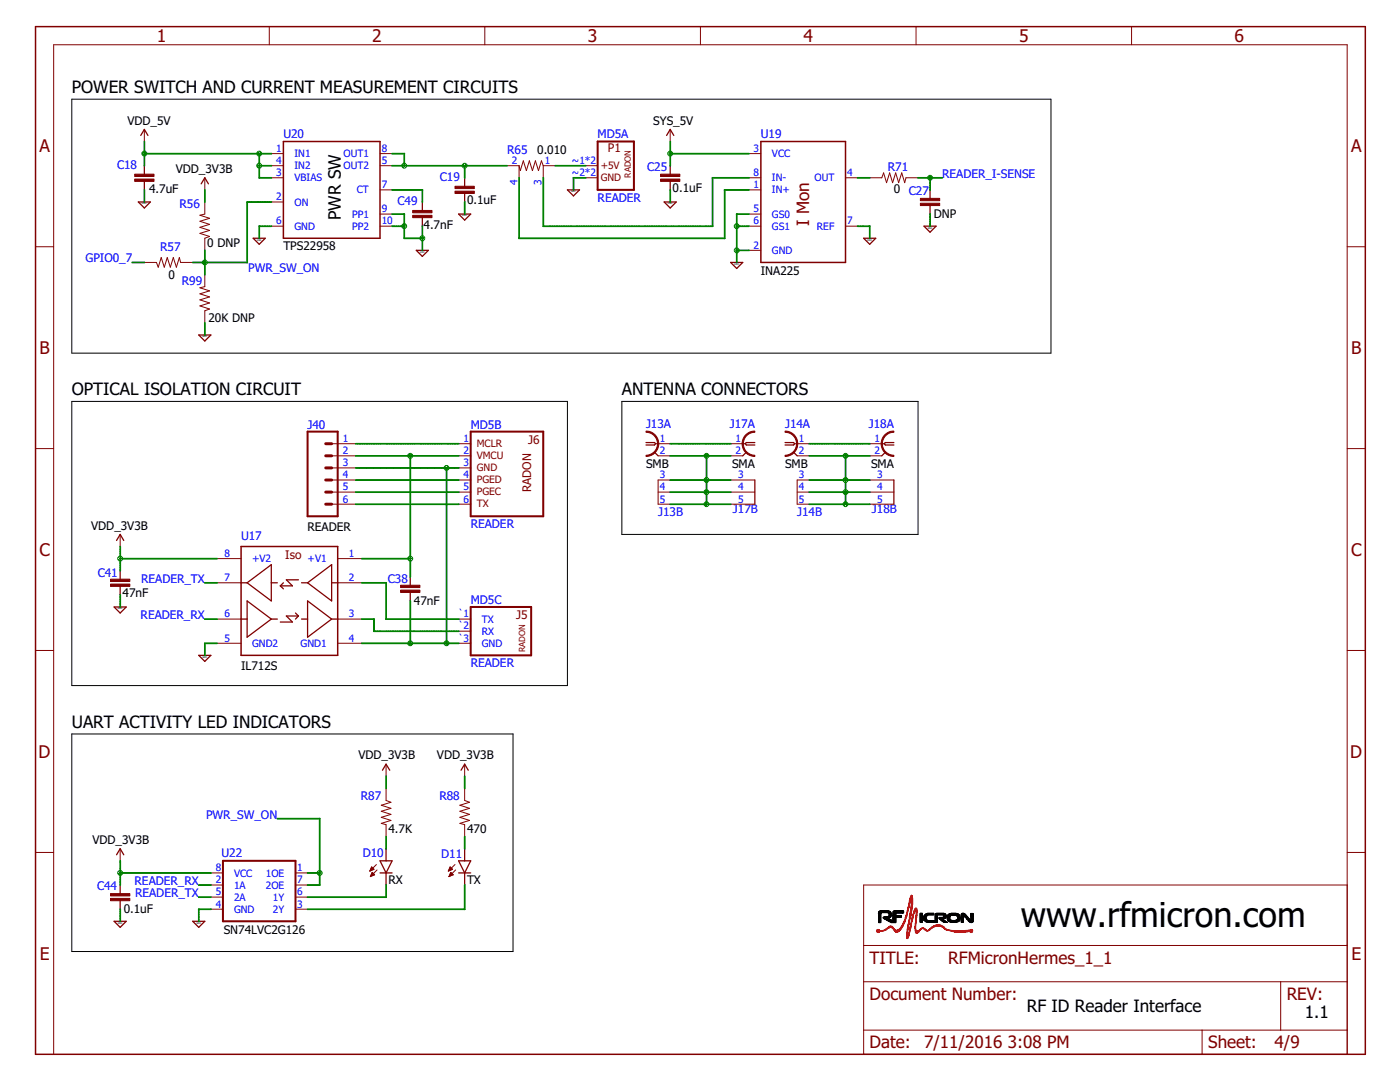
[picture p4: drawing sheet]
<svg xmlns="http://www.w3.org/2000/svg" width="279mm" height="216mm" viewBox="0 0 279 216" stroke-linecap="round" stroke-linejoin="round" font-family="sans-serif">
<defs><g id="words">
<text font-size="6.8" x="203.7" y="185">www.rfmicron.com</text>
<g font-size="3.5" fill="#800000">
<text x="31.3" y="8.4">1</text>
<text x="74.3" y="8.4">2</text>
<text x="117.3" y="8.4">3</text>
<text x="160.3" y="8.4">4</text>
<text x="203.4" y="8.4">5</text>
<text x="246.4" y="8.4">6</text>
<text x="7.9" y="30.3">A</text>
<text x="269.6" y="30.3">A</text>
<text x="7.9" y="70.6">B</text>
<text x="269.6" y="70.6">B</text>
<text x="7.9" y="110.9">C</text>
<text x="269.6" y="110.9">C</text>
<text x="7.7" y="151.2">D</text>
<text x="269.5" y="151.2">D</text>
<text x="7.9" y="191.5">E</text>
<text x="269.7" y="191.5">E</text>
</g>
<g font-size="3.4">
<text x="14.3" y="18.6">POWER SWITCH AND CURRENT MEASUREMENT CIRCUITS</text>
<text x="68" y="43.9" transform="rotate(-90 68 43.9)">PWR SW</text>
<text x="14.3" y="78.9">OPTICAL ISOLATION CIRCUIT</text>
<text x="124.1" y="78.9">ANTENNA CONNECTORS</text>
<text x="14.3" y="145.2">UART ACTIVITY LED INDICATORS</text>
<text x="204.9" y="201.9">RF ID Reader Interface</text>
<text x="260.4" y="203.1">1.1</text>
</g>
<g font-size="3.4" fill="#800000">
<text x="161.5" y="45.1" transform="rotate(-90 161.5 45.1)">I Mon</text>
<text x="173.6" y="192.3">TITLE:</text>
<text x="189.2" y="192.3">RFMicronHermes_1_1</text>
<text x="173.6" y="199.5">Document Number:</text>
<text x="256.8" y="199.5">REV:</text>
<text x="173.6" y="209.2">Date:</text>
<text x="184.4" y="209.2">7/11/2016</text>
<text x="201.1" y="209.2">3:08 PM</text>
<text x="241.1" y="209.2">Sheet:</text>
<text x="254.4" y="209.2">4/9</text>
</g>
<g font-size="2.4">
<text x="25.4" y="24.9">VDD_5V</text>
<text x="130.4" y="24.9">SYS_5V</text>
<text x="35.1" y="34.5">VDD_3V3B</text>
<text x="107.2" y="30.6">0.010</text>
<text x="29.8" y="38.5">4.7uF</text>
<text x="93.2" y="40.7">0.1uF</text>
<text x="134.2" y="38.4">0.1uF</text>
<text x="178.4" y="38.6">0</text>
<text x="84.5" y="45.7">4.7nF</text>
<text x="186.3" y="43.4">DNP</text>
<text x="41.3" y="49.2">0 DNP</text>
<text x="56.5" y="49.9">TPS22958</text>
<text x="33.6" y="55.7">0</text>
<text x="151.8" y="54.8">INA225</text>
<text x="41.6" y="64.2">20K DNP</text>
<text x="128.9" y="93.4">SMB</text>
<text x="146.1" y="93.4">SMA</text>
<text x="156.7" y="93.4">SMB</text>
<text x="173.8" y="93.4">SMA</text>
<text x="18.2" y="105.7">VDD_3V3B</text>
<text x="61.4" y="105.9">READER</text>
<text x="24.5" y="119.2">47nF</text>
<text x="82.6" y="120.6">47nF</text>
<text x="48.1" y="133.7">IL712S</text>
<text x="71.5" y="151.5">VDD_3V3B</text>
<text x="87.2" y="151.5">VDD_3V3B</text>
<text x="77.5" y="166.2">4.7K</text>
<text x="93.2" y="166.2">470</text>
<text x="18.4" y="168.4">VDD_3V3B</text>
<text x="77.5" y="176.5">RX</text>
<text x="93.2" y="176.5">TX</text>
<text x="24.7" y="182.2">0.1uF</text>
<text x="44.7" y="186.4">SN74LVC2G126</text>
</g>
<g font-size="2.4" fill="#00f">
<text x="56.5" y="27.6">U20</text>
<text x="119.3" y="27.6">MD5A</text>
<text x="151.8" y="27.6">U19</text>
<text x="23.4" y="33.7">C18</text>
<text x="101.2" y="30.7">R65</text>
<text x="129.1" y="34">C25</text>
<text x="177.2" y="34.1">R71</text>
<text x="188" y="35.5">READER_I-SENSE</text>
<text x="35.8" y="41.5">R56</text>
<text x="79.3" y="40.9">C49</text>
<text x="87.8" y="36.1">C19</text>
<text x="119.3" y="40.3">READER</text>
<text x="181.4" y="39">C27</text>
<text x="17.1" y="52.4">GPIO0_7</text>
<text x="32" y="50.2">R57</text>
<text x="36.3" y="56.9">R99</text>
<text x="49.6" y="54.3">PWR_SW_ON</text>
<text x="61.4" y="85.7">J40</text>
<text x="93.9" y="85.5">MD5B</text>
<text x="128.9" y="85.4">J13A</text>
<text x="145.6" y="85.4">J17A</text>
<text x="156.7" y="85.4">J14A</text>
<text x="173.4" y="85.4">J18A</text>
<text x="48.1" y="107.8">U17</text>
<text x="93.9" y="105.4">READER</text>
<text x="131.3" y="103">J13B</text>
<text x="146.3" y="102.4">J17B</text>
<text x="159.1" y="103">J14B</text>
<text x="174" y="102.4">J18B</text>
<text x="19.5" y="115.2">C41</text>
<text x="28.2" y="116.3">READER_TX</text>
<text x="77.4" y="116.4">C38</text>
<text x="28.1" y="123.5">READER_RX</text>
<text x="93.9" y="120.5">MD5C</text>
<text x="93.9" y="133.2">READER</text>
<text x="72" y="159.7">R87</text>
<text x="87.7" y="159.7">R88</text>
<text x="41.1" y="163.3">PWR_SW_ON</text>
<text x="44.2" y="171">U22</text>
<text x="72.4" y="171.1">D10</text>
<text x="88.1" y="171.3">D11</text>
<text x="19.4" y="177.6">C44</text>
<text x="26.9" y="176.6">READER_RX</text>
<text x="27" y="179">READER_TX</text>
</g>
<g font-size="2.4" fill="#800000">
<text x="121.3" y="30.3">P1</text>
<text x="105.4" y="88.5">J6</text>
<text x="106" y="98.2" transform="rotate(-90 106 98.2)">RADON</text>
<text x="56.9" y="111.5">Iso</text>
<text x="103" y="123.5">J5</text>
</g>
<g font-size="2" fill="#00f">
<text x="55.1" y="30.3">1</text>
<text x="55.1" y="32.7">4</text>
<text x="55.1" y="35.1">3</text>
<text x="58.8" y="31.4">IN1</text>
<text x="58.8" y="33.8">IN2</text>
<text x="68.6" y="31.4">OUT1</text>
<text x="68.6" y="33.8">OUT2</text>
<text x="76.2" y="30.3">8</text>
<text x="76.2" y="32.7">5</text>
<text x="102.2" y="32.7">2</text>
<text x="108.8" y="32.7">1</text>
<text x="114.2" y="32.7">~1*2</text>
<text x="114.2" y="35.1">~2*2</text>
<text x="150.4" y="35.1">8</text>
<text x="150.4" y="30.3">3</text>
<text x="154.1" y="31.4">VCC</text>
<text x="169.1" y="35.1">4</text>
<text x="55.1" y="40">2</text>
<text x="58.8" y="41">ON</text>
<text x="58.8" y="36.2">VBIAS</text>
<text x="71.2" y="38.6">CT</text>
<text x="76.2" y="37.5">7</text>
<text x="103.3" y="36.9" transform="rotate(-90 103.3 36.9)">4</text>
<text x="108.1" y="36.9" transform="rotate(-90 108.1 36.9)">3</text>
<text x="150.4" y="37.5">1</text>
<text x="154.1" y="36.2">IN-</text>
<text x="154.1" y="38.6">IN+</text>
<text x="162.6" y="36.2">OUT</text>
<text x="55.1" y="44.8">6</text>
<text x="58.8" y="45.8">GND</text>
<text x="70.3" y="43.4">PP1</text>
<text x="70.3" y="45.8">PP2</text>
<text x="76.2" y="42.4">9</text>
<text x="76.2" y="44.8">10</text>
<text x="150.4" y="42.4">5</text>
<text x="150.4" y="44.8">6</text>
<text x="154.1" y="43.4">GS0</text>
<text x="154.1" y="45.8">GS1</text>
<text x="163" y="45.8">REF</text>
<text x="169.1" y="44.8">7</text>
<text x="150.4" y="49.6">2</text>
<text x="154.1" y="50.7">GND</text>
<text x="68.4" y="88.2">1</text>
<text x="92.5" y="88.2">1</text>
<text x="131.7" y="88.2">1</text>
<text x="146.8" y="88.2">1</text>
<text x="159.4" y="88.2">1</text>
<text x="174.5" y="88.2">1</text>
<text x="68.4" y="90.6">2</text>
<text x="68.4" y="93">3</text>
<text x="68.4" y="95.4">4</text>
<text x="92.5" y="90.6">2</text>
<text x="92.5" y="93">3</text>
<text x="92.5" y="95.4">4</text>
<text x="131.7" y="90.6">2</text>
<text x="131.7" y="95.4">3</text>
<text x="146.8" y="90.6">2</text>
<text x="147.3" y="95.4">3</text>
<text x="159.4" y="90.6">2</text>
<text x="159.4" y="95.4">3</text>
<text x="174.5" y="90.6">2</text>
<text x="175.1" y="95.4">3</text>
<text x="68.4" y="97.9">5</text>
<text x="68.4" y="100.3">6</text>
<text x="92.5" y="97.9">5</text>
<text x="92.5" y="100.3">6</text>
<text x="131.7" y="97.9">4</text>
<text x="131.7" y="100.3">5</text>
<text x="147.3" y="97.9">4</text>
<text x="147.3" y="100.3">5</text>
<text x="159.4" y="97.9">4</text>
<text x="159.4" y="100.3">5</text>
<text x="175.1" y="97.9">4</text>
<text x="175.1" y="100.3">5</text>
<text x="44.8" y="111.1">8</text>
<text x="50.3" y="112.2">+V2</text>
<text x="61.4" y="112.2">+V1</text>
<text x="69.6" y="111.1">1</text>
<text x="44.8" y="116">7</text>
<text x="69.6" y="116">2</text>
<text x="44.8" y="123.2">6</text>
<text x="69.6" y="123.2">3</text>
<text x="91.4" y="123.2">`1</text>
<text x="91.4" y="125.6">`2</text>
<text x="96.2" y="124.3">TX</text>
<text x="44.8" y="128">5</text>
<text x="50.3" y="129.1">GND2</text>
<text x="60" y="129.1">GND1</text>
<text x="69.6" y="128">4</text>
<text x="91.4" y="128">`3</text>
<text x="96.2" y="126.7">RX</text>
<text x="96.2" y="129.1">GND</text>
<text x="43" y="173.9">8</text>
<text x="59.3" y="173.9">1</text>
<text x="43" y="176.3">2</text>
<text x="43" y="178.7">5</text>
<text x="46.7" y="174.9">VCC</text>
<text x="46.7" y="177.3">1A</text>
<text x="46.7" y="179.7">2A</text>
<text x="53.1" y="174.9">1OE</text>
<text x="53.1" y="177.3">2OE</text>
<text x="54.5" y="179.7">1Y</text>
<text x="59.3" y="176.3">7</text>
<text x="59.3" y="178.7">6</text>
<text x="43" y="181.1">4</text>
<text x="46.7" y="182.1">GND</text>
<text x="54.5" y="182.1">2Y</text>
<text x="59.3" y="181.1">3</text>
</g>
<g font-size="2" fill="#800000">
<text x="119.9" y="33.7">+5V</text>
<text x="119.9" y="36.1">GND</text>
<text x="95.1" y="89.2">MCLR</text>
<text x="95.1" y="91.6">VMCU</text>
<text x="95.1" y="94">GND</text>
<text x="95.1" y="96.4">PGED</text>
<text x="95.1" y="98.8">PGEC</text>
<text x="95.1" y="101.2">TX</text>
</g>
<g font-size="1.7" fill="#800000">
<text x="125.9" y="35.5" transform="rotate(-90 125.9 35.5)">RADON</text>
<text x="104.8" y="130.2" transform="rotate(-90 104.8 130.2)">RADON</text>
</g>
<g font-size=".5">
<text x="28.3" y="40.8">GND</text>
<text x="114" y="38.4">GND</text>
<text x="133.3" y="40.8">GND</text>
<text x="92.3" y="43.2">GND</text>
<text x="185.1" y="45.6">GND</text>
<text x="51.2" y="48">GND</text>
<text x="83.8" y="50.4">GND</text>
<text x="146.5" y="52.8">GND</text>
<text x="173.1" y="48">GND</text>
<text x="40.4" y="67.3">GND</text>
<text x="23.5" y="121.6">GND</text>
<text x="40.4" y="131.2">GND</text>
<text x="23.5" y="184.3">GND</text>
<text x="39.2" y="184.3">GND</text>
</g>
</g></defs>
<path d="M14.3 19.8h195.4v50.7h-195.4zM14.3 80.1h98.9v56.7h-98.9zM124.1 80.1h59.1v26.5h-59.1zM14.3 146.5h88.1v43.4h-88.1z" fill="none" stroke="#000" stroke-width=".2"/>
<g fill="none" stroke="#800000" stroke-width=".2">
<path d="M53.7 5.3v3.6M96.8 5.3v3.6M139.8 5.3v3.6M182.8 5.3v3.6M225.8 5.3v3.6M28.8 25.8v2.4M40.9 35.5v2.4M54.1 33.1h2.5M54.1 35.5h2.5M54.1 30.6h2.5M75.8 33.1h2.5M75.8 30.6h2.5"/>
<path d="M75.8 37.9h2.5M101.2 33.1h2.4M103.6 33.1l.2 .9 .6-1.9 .7 1.9 .5-1.9 .7 1.9 .5-1.9 .7 1.9 .6-1.9 .3 1M103.6 33.1v2.4M108.4 33.1h2.4M108.4 33.1v2.4M116.9 33.1h2.4M116.9 35.5h2.4M133.8 25.8v2.4M149.4 35.5h2.4M149.4 30.6h2.4M149.4 37.9h2.4"/>
<path d="M168.7 35.5h2.5M173.6 35.5h2.4l.3-1 .6 1.9 .6-1.9 .6 1.9 .7-1.9 .5 1.9 .7-1.9 .6 1.9 .2-.9h2.4M7.1 49.2h3.6M28.8 52.4h2.4l.4 .9 .6-1.9 .6 1.9 .6-1.9 .6 1.9 .6-1.9 .6 1.9 .6-1.9 .2 1h2.5M40.9 40.3v2.4l-1 .2 1.9 .7-1.9 .6 1.9 .6-1.9 .6 1.9 .6-1.9 .6 1.9 .6-.9 .3v2.5M40.9 54.8v2.4l-1 .2 1.9 .6-1.9 .6 1.9 .6-1.9 .6 1.9 .7-1.9 .5 1.9 .7-.9 .3v2.4M54.1 40.3h2.5M54.1 45.1h2.5M75.8 45.1h2.5M75.8 42.7h2.5M149.4 45.1h2.4M149.4 42.7h2.4"/>
<path d="M149.4 50h2.4M168.7 45.1h2.5M268.9 49.2h3.6M7.1 89.5h3.6M66.2 88.5h4.8M66.2 91h4.8M66.2 93.4h4.8M66.2 95.8h4.8M66.2 98.2h4.8M91.5 88.5h2.4M91.5 91h2.4M91.5 93.4h2.4"/>
<path d="M91.5 95.8h2.4M91.5 98.2h2.4M130.9 88.5h2.9M131.3 91h2.5M131.3 98.2h2.5M133.8 95.8h-2.5v4.8h2.5M145.8 88.5h2.9M145.8 91h2.4M145.8 95.8h4.8M145.8 98.2h4.8M158.6 88.5h2.9M159.1 91h2.4"/>
<path d="M159.1 98.2h2.4M161.5 95.8h-2.4v4.8h2.4M173.6 88.5h2.8M173.6 91h2.4M173.6 95.8h4.8M173.6 98.2h4.8M268.9 89.5h3.6M24 106.6v2.5M43.3 111.5h4.8M43.3 116.3h4.8M66.2 100.6h4.8M67.4 111.5h4.8"/>
<path d="M67.4 116.3h4.8M91.5 100.6h2.4M145.8 100.6h4.8M173.6 100.6h4.8M7.1 129.8h3.6M43.3 123.5h4.8M43.3 128.4h4.8M67.4 123.5h4.8M67.4 128.4h4.8M91.5 123.5h2.4M91.5 125.9h2.4M91.5 128.4h2.4"/>
<path d="M268.9 129.8h3.6M77 157.3v2.4l1 .4-1.9 .6 1.9 .6-1.9 .6 1.9 .6-1.9 .6 1.9 .6-1.9 .6 .9 .2v2.4M77 152.5v2.4M92.7 157.3v2.4l1 .4-1.9 .6 1.9 .6-1.9 .6 1.9 .6-1.9 .6 1.9 .6-1.9 .6 .9 .2v2.4M92.7 152.5v2.4M7.1 170.1h3.6M24 169.4v2.4M42.1 176.6h2.4M42.1 174.2h2.4M42.1 179h2.4M59 176.6h2.4M59 174.2h2.4"/>
<path d="M59 179h2.4M73.8 173.8h.2M73.9 173.7h.3M73.9 173.5h.6M73.9 174.9h.1M74 173.4h.6M74 174.8h.2M74 173.3h.5M74 174.7h.5M74.1 173.2h.3M74.1 174.6h.7M74.1 173.1h.2"/>
<path d="M74.1 174.4h.6M74.2 173l.4 .5-.8 .3zM74.2 174.3h.3M74.2 174.2h.2M74.3 174.1l-.4 .8M74.3 174.1l.5 .4-.9 .4M74.3 174.1h.1M75.1 172.5l-1.3 1.3M75.2 173.6l-1.3 1.3M89.5 173.8h.1M89.6 173.7h.3M89.6 173.5h.5"/>
<path d="M89.6 174.9h.1M89.7 173.4h.6M89.7 174.8h.2M89.7 173.3h.5M89.7 174.7h.5M89.7 173.2h.4M89.7 174.6h.7M89.8 173.1h.1M89.8 174.4h.5M89.8 173l.5 .5-.8 .3zM89.9 174.3h.3M89.9 174.2h.2"/>
<path d="M90 174.1h.1M90 174.1l-.4 .8M90 174.1l.4 .4-.8 .4M90.8 172.5l-1.3 1.3M90.9 173.6l-1.3 1.3M268.9 176.6h-96.5v33.8h96.5v-201.5h-258.2v201.5M268.9 170.1h3.6M42.1 181.4h2.4M59 181.4h2.4M172.4 195.9h96.5M172.4 188.7h96.5M255.6 195.9v9.6"/>
<path d="M172.4 205.5h96.5M239.9 205.5v4.9"/>
</g>
<path d="M119.3 28.2h7.2v9.7h-7.2zM61.4 86.1h6v16.9h-6zM93.9 86.1h14.5v16.9h-14.5zM93.9 121.1h12.1v9.7h-12.1zM44.5 171.8h14.5v12h-14.5z" fill="none" stroke="#800000" stroke-width=".4"/>
<g fill="#800000" stroke="#800000" stroke-width=".2">
<path d="M128.9 86a2.53 2.53 0 0 1 2.6 2.6 2.53 2.53 0 0 1-2.6 2.5v-.3a2.3 2.3 0 0 0 2.3-2.2 2.3 2.3 0 0 0-2.3-2.3z" fill-rule="evenodd"/>
<path d="M156.7 86a2.53 2.53 0 0 1 2.5 2.6 2.53 2.53 0 0 1-2.5 2.5v-.3a2.3 2.3 0 0 0 2.3-2.2 2.3 2.3 0 0 0-2.3-2.3z" fill-rule="evenodd"/>
<path d="M148.8 86.7a2.37 2.37 0 0 1 1.8-.7v.3a2.3 2.3 0 0 0-2.3 2.3 2.3 2.3 0 0 0 2.3 2.2v.3a2.54 2.54 0 0 1-2.3-1.6 2.54 2.54 0 0 1 .5-2.8z" fill-rule="evenodd"/>
<path d="M176.6 86.7a2.37 2.37 0 0 1 1.8-.7v.3a2.3 2.3 0 0 0-2.3 2.3 2.3 2.3 0 0 0 2.3 2.2v.3a2.54 2.54 0 0 1-2.4-1.6 2.54 2.54 0 0 1 .6-2.8z" fill-rule="evenodd"/>
</g>
<g fill="none" stroke="#800000" stroke-width=".25">
<path d="M28.1 27l.7-1.2 .7 1.2M28.8 33.1v1.8M28.8 36.1v1.8M40.2 36.7l.7-1.2 .7 1.2M92.7 35.5v1.8M92.7 38.5v1.8M113.2 37.9h2.5l-1.3 1.2zM133 27l.8-1.2 .7 1.2M133.8 33.1v1.8M133.8 36.1v1.8M185.6 37.9v1.8M27.6 40.3h2.4l-1.2 1.2z"/>
<path d="M50.5 47.5h2.4l-1.2 1.2zM83.1 50h2.4l-1.2 1.2zM84.3 40.3v1.8M84.3 43.3v1.8M91.5 42.7h2.4l-1.2 1.2zM132.5 40.3h2.5l-1.2 1.2zM145.8 52.4h2.4l-1.2 1.2zM172.4 47.5h2.4l-1.2 1.2zM184.4 45.1h2.4l-1.2 1.2zM185.6 40.9v1.8M39.7 66.8h2.4l-1.2 1.3zM128.9 88.3h1.7l.3 .2-.3 .3h-1.7"/>
<path d="M130.6 90.2l.7 .8M148.9 90.2l-.7 .8M150.6 88.3h-1.7l-.2 .2 .2 .3h1.7M150.6 95.8v4.8M156.7 88.3h1.7l.2 .2-.2 .3h-1.7M158.4 90.2l.7 .8M176.7 90.2l-.7 .8M178.4 88.3h-1.7l-.3 .2 .3 .3h1.7M178.4 95.8v4.8M23.3 107.8l.7-1.2 .7 1.2M24 113.9v1.8M24 116.9v1.8"/>
<path d="M48.1 116.3h1.2M49.3 116.3l4.8-3.6v7.2zM49.3 119.9l4.8 3.6-4.8 3.6zM54.1 116.3h1.3M55.9 116.9l.7 .6M56.6 116.3l-.7 .6M59.6 115.7h-2.5l1.3 1.2h-2.5M60.2 116.3h1.2M61.4 116.3l4.8-3.6v7.2zM61.4 119.9l4.8 3.6-4.8 3.6zM66.2 116.3h1.2M81.9 115.1v1.8"/>
<path d="M81.9 118.1v1.8M22.8 121.1h2.4l-1.2 1.2zM39.7 130.8h2.4l-1.2 1.2zM48.1 123.5h1.2M54.1 123.5h1.3M59 122.3l.6 .6M59.6 122.9h-2.5l1.3 1.2h-2.5M59.6 122.9l-.6 .6M60.2 123.5h1.2M66.2 123.5h1.2M76.3 153.7l.7-1.2 .8 1.2M92 153.7l.7-1.2 .8 1.2"/>
<path d="M23.3 170.6l.7-1.2 .7 1.2M24 176.6v1.8M24 179.6v1.8M75.8 171.8h2.5l-1.3 2.4zM75.8 174.2h2.5M77 169.4v2.4M77 174.2v2.4M91.5 174.2h2.4M91.5 171.8h2.4l-1.2 2.4zM92.7 169.4v2.4M92.7 174.2v2.4M22.8 183.8h2.4l-1.2 1.2z"/>
<path d="M38.5 183.8h2.4l-1.2 1.2z"/>
</g>
<path d="M7.1 5.3h265.4v205.1h-265.4zM56.6 28.2h19.2v19.3h-19.2zM151.8 28.2h16.9v24.2h-16.9zM48.1 109.1h19.3v21.7h-19.3z" fill="none" stroke="#800000" stroke-width=".3"/>
<g fill="#800000" stroke="#800000" stroke-width=".2">
<path d="M90.8 38.1h3.9v.5h-3.9z"/>
<path d="M90.8 37.2h3.9v.4h-3.9z"/>
<path d="M26.9 35.7h3.8v.5h-3.8z"/>
<path d="M26.9 34.8h3.8v.4h-3.8z"/>
<path d="M79.9 117.8h3.9v.4h-3.9z"/>
<path d="M79.9 116.8h3.9v.4h-3.9z"/>
<path d="M22.1 116.5h3.8v.5h-3.8z"/>
<path d="M22.1 115.6h3.8v.4h-3.8z"/>
<path d="M82.4 43h3.8v.4h-3.8z"/>
<path d="M82.4 42h3.8v.5h-3.8z"/>
<path d="M131.8 34.8h3.9v.4h-3.9z"/>
<path d="M131.8 35.7h3.9v.5h-3.9z"/>
<path d="M183.7 40.6h3.8v.4h-3.8z"/>
<path d="M183.7 39.6h3.8v.4h-3.8z"/>
<path d="M22.1 178.3h3.8v.5h-3.8z"/>
<path d="M22.1 179.3h3.8v.4h-3.8z"/>
</g>
<path d="M65 93.4h1.2M65 91h1.2M65 88.5h1.2M65 98.2h1.2M65 95.8h1.2M65 100.6h1.2" fill="none" stroke="#800000" stroke-width=".59"/>
<g fill="#008000" stroke="#008000" stroke-width=".2">
<path d="M51.7 30.6h.1v2.5h-.1z"/>
<path d="M51.7 33h2.5v.1h-2.5z"/>
<path d="M51.7 30.6h2.5v.1h-2.5z"/>
<path d="M51.7 35.5l2.5-.1v.1l-2.5 .1z"/>
<path d="M51.7 33h.1v2.6l-.1-.1z"/>
<path d="M28.7 30.6h.2v2.5h-.2z"/>
<path d="M28.8 28.2h.1v2.5h-.2z"/>
<path d="M28.7 30.6h23.1v.1h-23z"/>
<path d="M114.4 35.5h.1v2.5l-.1-.1z"/>
<path d="M114.4 35.5l2.5-.1v.1l-2.5 .1z"/>
<path d="M92.7 40.3h.1v2.5h-.1z"/>
<path d="M28.7 37.9h.2v2.5l-.2-.1z"/>
<path d="M51.7 45.1h2.5v.1h-2.5z"/>
<path d="M51.7 45.1h.1v2.5h-.1z"/>
<path d="M84.2 45.1h.2l-.1 2.5h-.1z"/>
<path d="M84.2 47.5h.2l-.1 2.5h-.1z"/>
<path d="M78.2 42.7h2.5l.1 .1h-2.6z"/>
<path d="M80.6 42.7h.2l-.1 2.5h-.1z"/>
<path d="M80.6 45.1h.2l-.1 2.5h-.1z"/>
<path d="M80.6 47.5h3.7l.1 .1h-3.8z"/>
<path d="M78.2 45.1h2.5l.1 .1h-2.6z"/>
<path d="M40.8 64.4h.2l-.1 2.5h-.1z"/>
<path d="M173.5 45.1h.2l-.1 2.5h-.1z"/>
<path d="M171.1 45.1h2.5l.1 .1h-2.6z"/>
<path d="M147 42.7h2.5v.1h-2.5z"/>
<path d="M147 42.7h.1v2.5h-.1z"/>
<path d="M147 45.1h.1v4.9h-.1z"/>
<path d="M147 49.9h.1v2.6l-.1-.1z"/>
<path d="M147 45.1h2.5v.1h-2.5z"/>
<path d="M147 49.9h2.5v.1h-2.5z"/>
<path d="M133.7 37.9h.1v2.5l-.1-.1z"/>
<path d="M185.5 42.7h.2v2.5h-.2z"/>
<path d="M39.6 181.4h2.5l.1 .1h-2.6z"/>
<path d="M39.6 181.4h.2l-.1 2.5h-.1z"/>
<path d="M23.9 181.4h.2l-.1 2.5h-.1z"/>
<path d="M23.9 118.7h.2l-.1 2.5h-.1z"/>
<path d="M40.8 128.3h2.5l.1 .1h-2.5z"/>
<path d="M40.8 128.3h.2l-.1 2.6-.1-.1z"/>
<path d="M23.9 109h.2l-.1 2.5h-.1z"/>
<path d="M24 111.4h19.3l.1 .1h-19.4z"/>
<path d="M24 111.4h.1l-.1 2.6-.1-.1z"/>
<path d="M40.8 37.9h.2l-.1 2.5-.1-.1z"/>
<path d="M92.7 154.9h.1v2.5h-.1z"/>
<path d="M77 154.9h.1v2.5h-.1z"/>
<path d="M23.9 174.2l18.2-.1 .1 .1-18.2 .1z"/>
<path d="M24 171.7h.1l-.1 2.6-.1-.1z"/>
<path d="M23.9 174.2h.2l-.1 2.5-.1-.1z"/>
<path d="M133.7 88.5h12.2v.1h-12.2z"/>
<path d="M133.7 90.9h7.3l.1 .1h-7.4z"/>
<path d="M140.9 90.9h5v.1h-4.9z"/>
<path d="M133.7 95.8l7.3-.1 .1 .1-7.4 .1z"/>
<path d="M140.9 95.8l5-.1v.1l-4.9 .1z"/>
<path d="M140.9 90.9h.2l-.1 5-.1-.1z"/>
<path d="M133.7 98.2l7.3-.1 .1 .1-7.4 .1z"/>
<path d="M140.9 98.2l5-.1v.1l-4.9 .1z"/>
<path d="M140.9 95.8h.2l-.1 2.5-.1-.1z"/>
<path d="M133.7 100.5h7.3l.1 .1-7.4 .1z"/>
<path d="M141 100.5h4.9v.1l-4.9 .1z"/>
<path d="M140.9 98.2h.2l-.1 2.5-.1-.1z"/>
<path d="M161.4 88.5h12.2l.1 .1h-12.2z"/>
<path d="M71 88.5h20.6v.1h-20.6z"/>
<path d="M71 95.8l20.6-.1v.1l-20.6 .1z"/>
<path d="M71 98.2l20.6-.1v.1l-20.6 .1z"/>
<path d="M71 100.6l20.6-.1v.1l-20.6 .1z"/>
<path d="M72.2 128.3h9.7l.1 .1h-9.8z"/>
<path d="M89 128.3h2.6v.1h-2.5z"/>
<path d="M89.1 93.3h2.5v.1l-2.5 .1z"/>
<path d="M71 93.3h18.2v.1l-18.2 .1z"/>
<path d="M89.1 93.3h.1v35.1h-.2z"/>
<path d="M81.8 128.3h7.4v.1h-7.3z"/>
<path d="M81.8 119.9h.2l-.1 8.5h-.1z"/>
<path d="M72.2 123.5h2.5v.1h-2.5z"/>
<path d="M74.6 123.5h.1v2.5h-.1z"/>
<path d="M74.6 125.9h17v.1h-17z"/>
<path d="M72.2 116.3l4.9-.1v.1l-4.9 .1z"/>
<path d="M77 116.3h.1v7.3h-.1z"/>
<path d="M77 123.5h14.6v.1h-14.6z"/>
<path d="M92.7 33h.1v2.6l-.1-.1z"/>
<path d="M78.2 33h2.5l.1 .1h-2.6z"/>
<path d="M80.6 33h12.2v.1h-12.2z"/>
<path d="M78.2 30.6h2.5l.1 .1h-2.6z"/>
<path d="M80.6 30.6h.2l-.1 2.5h-.1z"/>
<path d="M92.7 33h8.5l.1 .1h-8.6z"/>
<path d="M40.8 123.5h2.5l.1 .1h-2.5z"/>
<path d="M39.6 176.6l2.5-.1 .1 .1-2.6 .1z"/>
<path d="M40.8 116.3l2.5-.1 .1 .1-2.5 .1z"/>
<path d="M39.6 179l2.5-.1 .1 .1-2.6 .1z"/>
<path d="M40.8 49.9h.2l-.1 2.6-.1-.1z"/>
<path d="M40.8 52.3h8.6v.1l-8.5 .1z"/>
<path d="M49.3 40.3h.1v12.2l-.1-.1z"/>
<path d="M49.3 40.3l4.9-.1v.1l-4.9 .1z"/>
<path d="M40.8 52.3h.2l-.1 2.6-.1-.1z"/>
<path d="M38.4 52.3h2.5l.1 .1-2.6 .1z"/>
<path d="M61.3 174.2l2.5-.1 .1 .1-2.5 .1z"/>
<path d="M61.3 176.6l2.5-.1 .1 .1-2.5 .1z"/>
<path d="M63.7 174.2h.2l-.1 2.5-.1-.1z"/>
<path d="M63.7 163.3h.2l-.1 11-.1-.1z"/>
<path d="M55.3 163.3h8.5l.1 .1h-8.6z"/>
<path d="M26.3 52.3h2.6v.1l-2.5 .1z"/>
<path d="M110.8 33h6.1v.1h-6.1z"/>
<path d="M108.4 45.1h33.8l.1 .1h-33.9z"/>
<path d="M108.4 35.5h.1v9.7h-.1z"/>
<path d="M142.1 35.5h.2l-.1 9.7h-.1z"/>
<path d="M142.1 35.5l7.4-.1v.1l-7.3 .1z"/>
<path d="M144.5 37.9l5-.1v.1l-4.9 .1z"/>
<path d="M144.5 37.9h.2v9.7h-.2z"/>
<path d="M103.5 47.5h41.2v.1h-41.1z"/>
<path d="M103.5 35.5h.2l-.1 12.1h-.1z"/>
<path d="M81.8 90.9h9.8v.1h-9.7z"/>
<path d="M71 90.9h10.9l.1 .1h-11z"/>
<path d="M72.2 111.4h9.7l.1 .1h-9.8z"/>
<path d="M81.8 90.9h.2l-.1 20.6h-.1z"/>
<path d="M81.8 111.4h.2l-.1 3.8-.1-.1z"/>
<path d="M168.7 100.6l4.9-.1 .1 .1-5 .1z"/>
<path d="M161.4 98.2l7.4-.1v.1l-7.3 .1z"/>
<path d="M168.7 98.2l4.9-.1 .1 .1-5 .1z"/>
<path d="M161.4 95.8l7.4-.1v.1l-7.3 .1z"/>
<path d="M168.7 95.8l4.9-.1 .1 .1-5 .1z"/>
<path d="M161.4 90.9h7.4v.1h-7.3z"/>
<path d="M168.7 90.9h4.9l.1 .1h-5z"/>
<path d="M168.7 90.9h.1v5l-.1-.1z"/>
<path d="M168.7 95.8h.1v2.5l-.1-.1z"/>
<path d="M168.7 98.2h.1v2.5l-.1-.1z"/>
<path d="M161.4 100.6l7.4-.1v.1l-7.3 .1z"/>
<path d="M78.2 37.9l6.1-.1 .1 .1-6.2 .1z"/>
<path d="M84.2 37.9h.2l-.1 2.5-.1-.1z"/>
<path d="M183.2 35.5l2.5-.1v.1l-2.5 .1z"/>
<path d="M185.5 35.5l2.6-.1v.1l-2.5 .1z"/>
<path d="M185.5 35.5h.2v2.5l-.2-.1z"/>
<path d="M133.7 28.2h.1v2.5h-.1z"/>
<path d="M133.7 30.6h15.8v.1h-15.8z"/>
<path d="M133.7 30.6h.1v2.5h-.1z"/>
<path d="M171.1 35.5l2.5-.1 .1 .1-2.6 .1z"/>
<path d="M77 166.9h.1v2.5h-.1z"/>
<path d="M92.7 166.9h.1v2.5h-.1z"/>
<path d="M61.3 179l15.8-.1v.1l-15.7 .1z"/>
<path d="M77 176.6h.1v2.5l-.1-.1z"/>
<path d="M61.3 181.4h31.5v.1h-31.4z"/>
<path d="M92.7 176.6h.1v4.9h-.1z"/>
</g>
<g fill="#008000" stroke="#008000" stroke-width=".2">
<circle cx="51.7" cy="30.6" r=".49"/>
<circle cx="51.7" cy="33.1" r=".49"/>
<circle cx="28.8" cy="30.6" r=".49"/>
<circle cx="84.3" cy="47.5" r=".49"/>
<circle cx="80.7" cy="45.1" r=".49"/>
<circle cx="147" cy="45.1" r=".49"/>
<circle cx="147" cy="50" r=".49"/>
<circle cx="24" cy="111.5" r=".49"/>
<circle cx="24" cy="174.2" r=".49"/>
<circle cx="141" cy="91" r=".49"/>
<circle cx="141" cy="95.8" r=".49"/>
<circle cx="141" cy="98.2" r=".49"/>
<circle cx="141" cy="100.6" r=".49"/>
<circle cx="89.1" cy="128.4" r=".49"/>
<circle cx="89.1" cy="93.4" r=".49"/>
<circle cx="81.9" cy="128.4" r=".49"/>
<circle cx="80.7" cy="33.1" r=".49"/>
<circle cx="92.7" cy="33.1" r=".49"/>
<circle cx="40.9" cy="52.4" r=".49"/>
<circle cx="63.8" cy="174.2" r=".49"/>
<circle cx="81.9" cy="91" r=".49"/>
<circle cx="81.9" cy="111.5" r=".49"/>
<circle cx="168.7" cy="91" r=".49"/>
<circle cx="168.7" cy="95.8" r=".49"/>
<circle cx="168.7" cy="98.2" r=".49"/>
<circle cx="168.7" cy="100.6" r=".49"/>
<circle cx="185.6" cy="35.5" r=".49"/>
<circle cx="133.8" cy="30.6" r=".49"/>
</g>
<g fill="#000" stroke="#000" stroke-width=".2">
<path d="M175.3 182.3h.6zM175.3 182.2l.6 .1zM175.3 182.2h.6zM175.3 184.1h.5zM175.3 184h.5zM175.3 183.9l.5 .1zM175.3 183.9h.5zM175.3 183.8l.5 .1zM175.3 183.8h.5zM175.3 183.7l.5 .1zM175.3 183.7h.5zM175.3 183.6l.5 .1z"/>
<path d="M175.3 183.6h.5zM175.3 183.5l.5 .1zM175.3 183.5h.5zM175.3 183.4l.5 .1zM175.3 183.4h.5zM175.3 183.3l.5 .1zM175.3 183.3h.5zM175.3 183.2l.5 .1zM175.3 183.2h.5zM175.3 183.1l.5 .1zM175.3 183.1h.5zM175.3 183l.5 .1z"/>
<path d="M175.3 183h.5zM175.3 182.9l.5 .1zM175.3 182.9h.5zM175.3 182.8h.5zM175.3 182.7l.5 .1zM175.3 182.7h.5zM175.3 182.6h.5zM175.3 182.5l.5 .1zM175.3 182.5h.5zM175.3 182.4l.5 .1zM175.3 182.4h.5zM175.3 182.3l.5 .1z"/>
<path d="M175.3 182.1l.7 .1zM175.3 182.1h2.5zM175.3 182l2.5 .1zM175.3 182h2.5zM175.4 181.9l2.3 .1zM175.4 181.9h2.3zM175.4 181.8l2.2 .1zM175.5 181.8h2zM175.7 181.7l1.7 .1zM176.2 183.1h1.4zM176.2 183l1.5 .1zM176.3 183.2h1z"/>
<path d="M176.3 183.1l1.2 .1zM176.3 183h1.4zM176.3 183.2l1 .1zM176.4 183.3h1zM176.4 182.9l1.4 .1zM176.5 183.3l.9 .1zM176.6 183.4h.9zM176.6 183.4l1 .1zM176.8 183.5h.9zM176.9 183.5l.9 .1zM177 183.6h.9zM177 183.6l1 .1z"/>
<path d="M177.1 183.7h1zM177.2 183.7l1 .1zM177.2 182.1l.6 .1zM177.2 182.9h.6zM177.3 182.9h.5zM177.3 182.2h.6zM177.3 183.8h1.5zM177.3 182.2l.6 .1zM177.4 182.8h.4zM177.4 183.8l1.4 .1zM177.4 182.7l.5 .1zM177.4 182.3l.5 .1z"/>
<path d="M177.4 182.3h.5zM177.4 183.9h1.4zM177.4 182.7h.5zM177.4 182.6h.5zM177.4 182.5l.5 .1zM177.4 182.5h.5zM177.4 182.4l.5 .1zM177.4 182.4h.5zM177.6 183.9l1.2 .1zM177.7 184h1.1zM177.8 184h1zM177.8 184.1h1z"/>
<path d="M178.2 183.7l.6 .1zM178.2 183.7h.6zM178.2 183.6l.6 .1zM178.2 183.6h.6zM178.2 183.5l.6 .1zM178.2 183.5h.6zM178.2 183.4l.6 .1zM178.2 183.4h.6zM178.2 183.3l.6 .1zM178.2 183.3h.6zM178.2 183.2l.6 .1zM178.2 183.2h.6z"/>
<path d="M178.2 183.1l.6 .1zM178.2 183.1h.6zM178.2 183l.6 .1zM178.2 183h1.7zM178.2 182.9l1.7 .1zM178.2 182.9h1.7zM178.2 182.8h1.7zM178.2 182.7l1.7 .1zM178.2 182.7h1.7zM178.2 182.6h.6zM178.2 182.5l.6 .1zM178.2 182.5h.6z"/>
<path d="M178.2 182.4l.6 .1zM178.2 182.4h.6zM178.2 182.3l.6 .1zM178.2 182.3h.6zM178.2 182.2l.6 .1zM178.2 182.2h.6zM178.2 182.1l2.1 .1zM178.2 182.1h2.1zM178.2 182l2.1 .1zM178.2 182h2.1zM178.2 181.9l2.1 .1zM178.2 181.9h2.1z"/>
<path d="M178.3 181.8l2 .1zM178.3 181.8h2zM178.4 181.7l1.9 .1zM183.6 184h.5zM183.6 183.9l.5 .1zM183.6 183.9h.5zM183.6 183.8l.5 .1zM183.6 183.8h.5zM183.6 183.7l.5 .1zM183.6 183.7h.5zM183.6 183.6l.5 .1zM183.6 183.6h.5z"/>
<path d="M183.6 183.5l.5 .1zM183.6 183.5h.5zM183.6 183.4l.5 .1zM183.6 183.4h.5zM183.6 183.3l.5 .1zM183.6 183.3h.5zM183.6 183.2l.5 .1zM183.6 183.2h.5zM183.6 183.1l.5 .1zM183.6 183.1h.5zM183.6 183l.5 .1zM183.6 183h.5z"/>
<path d="M183.6 182.9l.5 .1zM183.6 182.9h.5zM183.6 182.8h.5zM183.6 182.7l.5 .1zM183.6 182.7h.5zM183.6 182.6h.5zM183.6 182.5l.5 .1zM183.6 182.5h.5zM183.6 182.4l.5 .1zM183.6 182.4h.5zM183.6 182.3l.5 .1zM183.6 182.3h.5z"/>
<path d="M183.6 182.2l.5 .1zM184.3 183.4l.6 .1zM184.3 183.4h.6zM184.3 183.3l.5 .1zM184.3 183.3h.5zM184.3 183.2l.5 .1zM184.3 183.2h.5zM184.3 183.1l.5 .1zM184.3 183.1h.5zM184.3 183l.5 .1zM184.3 183h.5zM184.3 182.9l.6 .1z"/>
<path d="M184.3 182.9h.6zM184.4 183.5l.6 .1zM184.4 183.5h.5zM184.4 182.8h.5zM184.4 182.8h.6zM184.4 182.7l.6 .1zM184.4 183.6h.7zM184.4 182.7h.7zM184.4 183.6l.7 .1zM184.4 182.6h.7zM184.5 183.7h.8zM184.5 182.6h.8z"/>
<path d="M184.6 183.7l2.5 .1zM184.6 183.8h2.5zM184.6 182.5l1.8 .1zM184.6 183.8l2.5 .1zM184.6 182.5h1.8zM184.7 183.9h2.4zM184.7 182.4l1.7 .1zM184.7 182.4h1.7zM184.8 183.9l2.3 .1zM184.8 182.3l1.6 .1zM184.9 184h2.2zM185 182.3h1.4z"/>
<path d="M185.1 184h2zM185.1 182.2l1.3 .1zM186.6 182.6h.6zM186.6 182.5h2.1zM186.6 183.7h.5zM186.6 183.6l.5 .1zM186.6 183.6h.5zM186.6 183.5l.5 .1zM186.6 183.5h.5zM186.6 183.4l.5 .1zM186.6 183.4h.5zM186.6 183.3l.5 .1z"/>
<path d="M186.6 183.3h.5zM186.6 183.2l.5 .1zM186.6 183.2h.5zM186.6 183.1l.5 .1zM186.6 183.1h.5zM186.6 183l.5 .1zM186.6 183h.5zM186.6 182.9l.5 .1zM186.6 182.9h.5zM186.6 182.8h.5zM186.6 182.7l.5 .1zM186.6 182.7h.5z"/>
<path d="M186.6 182.6h.5zM186.6 182.5l2.2 .1zM186.7 182.4l2 .1zM186.7 182.4h2zM186.7 182.3l1.9 .1zM186.8 182.3h1.8zM186.9 182.2l1.5 .1zM187.4 183.2l1.2 .1zM187.4 183.2h1.3zM187.4 183.1l1.3 .1zM187.4 183.1h1.4zM187.4 183.3h1z"/>
<path d="M187.4 183l1.4 .1zM187.5 183.3l.5 .1zM187.5 183.4h.6zM187.6 183.4l.6 .1zM187.6 183.5h.7zM187.7 183.5l.6 .1zM187.8 183.6h.6zM187.8 183.6l.7 .1zM187.9 183.7h.7zM188 183.8h.7zM188 183.7l.6 .1zM188.1 183.8l.6 .1z"/>
<path d="M188.1 183.9h.7zM188.2 183h.6zM188.2 182.6h.6zM188.2 183.9l.6 .1zM188.3 184h.7zM188.3 182.9l.5 .1zM188.3 182.6h.5zM188.3 184h.8zM188.4 182.9h.4zM188.4 182.7h.4zM188.4 182.9h.5zM188.4 182.8h.5z"/>
<path d="M188.4 182.7l.5 .1zM189 183.3l.6 .1zM189 183.3h.6zM189 183.2l.6 .1zM189 183.2h.6zM189 183.1l.6 .1zM189 183.1h.6zM189 183l.6 .1zM189 183h.6zM189 182.9l.6 .1zM189 182.9h.6zM189.1 183.5l.6 .1z"/>
<path d="M189.1 183.5h.5zM189.1 183.4l.5 .1zM189.1 182.9h.5zM189.1 182.8h.5zM189.1 182.8h.6zM189.1 182.7l.6 .1zM189.1 183.4h.4zM189.1 183.6l.9 .1zM189.1 183.6h.7zM189.1 182.7h.7zM189.1 182.6h.8zM189.2 183.7l2.3 .1z"/>
<path d="M189.2 183.7h2.3zM189.2 182.6h2.3zM189.2 182.5l2.3 .1zM189.2 183.8h2.2zM189.2 182.5h2.2zM189.3 183.8l2.1 .1zM189.3 183.9h2zM189.3 182.4l2 .1zM189.4 182.4h1.9zM189.5 182.3l1.7 .1zM189.5 183.9l1.7 .1zM189.6 184h1.4z"/>
<path d="M189.6 182.3h1.5zM189.8 182.2l1 .1zM189.9 184h.9zM190.6 183.6l.9 .1zM190.8 182.6h.7zM190.8 183.6h.8zM190.9 182.7h.7zM190.9 183.5l.7 .1zM190.9 182.7l.7 .1zM191 183.5h.6zM191 182.8h.6zM191 183.4l.6 .1z"/>
<path d="M191 183.4h.6zM191 182.9h.6zM191.1 183.2l.5 .1zM191.1 183.2h.5zM191.1 183.1l.5 .1zM191.1 183.1h.5zM191.1 183l.5 .1zM191.1 183.3l.5 .1zM191.1 183.3h.5zM191.1 183h.5zM191.1 182.9l.5 .1zM191.8 182.6h1z"/>
<path d="M191.8 182.5l.9 .1zM191.8 182.5h.9zM191.8 184h.5zM191.8 183.9l.5 .1zM191.8 183.9h.5zM191.8 183.8l.5 .1zM191.8 183.8h.5zM191.8 183.7l.5 .1zM191.8 183.7h.5zM191.8 183.6l.5 .1zM191.8 183.6h.5zM191.8 183.5l.5 .1z"/>
<path d="M191.8 183.5h.5zM191.8 183.4l.5 .1zM191.8 183.4h.5zM191.8 183.3l.5 .1zM191.8 183.3h.5zM191.8 183.2l.5 .1zM191.8 183.2h.5zM191.8 183.1l.5 .1zM191.8 183.1h.5zM191.8 183l.5 .1zM191.8 183h.5zM191.8 182.9l.5 .1z"/>
<path d="M191.8 182.9h.5zM191.8 182.8h.5zM191.8 182.7l.5 .1zM191.8 182.7h.5zM191.8 182.4l.8 .1zM191.8 182.4h.8zM191.9 182.3l.7 .1zM191.9 182.3h.6zM192 182.2l.4 .1zM192.4 182.7h.4zM192.4 182.8h.5zM192.4 182.7l.5 .1z"/>
<path d="M192.4 182.8h.6zM192.5 182.9h.6zM192.5 182.9h.5zM192.5 182.9l.6 .1zM192.6 183h.6zM192.7 183l.5 .1zM192.7 183.1h.5zM192.8 183.1l.5 .1zM192.8 183.2l.6 .1zM192.8 183.2h.5zM192.9 183.3l.6 .1zM192.9 183.3h.5z"/>
<path d="M192.9 183.4h.6zM193 183.4l.5 .1zM193.1 183.5h.4zM193.1 183.5l.5 .1zM193.2 183.6h.5zM193.2 183.7l1 .1zM193.2 183.7h1zM193.2 183.6l1 .1zM193.3 183.8h.9zM193.3 183.8l.9 .1zM193.4 183.9h.8zM193.5 183.9l.7 .1z"/>
<path d="M193.5 184h.6zM193.6 184h.5zM193.7 182.9h.5zM193.7 182.8h.5zM193.7 182.7l.5 .1zM193.7 182.7h.5zM193.7 182.6h.5zM193.7 182.5l.5 .1zM193.7 182.5h.5zM193.7 182.4l.5 .1zM193.7 182.4h.5zM193.7 182.3l.5 .1z"/>
<path d="M193.7 182.3h.5zM193.7 184.1h.3zM193.8 183.6h.4zM193.8 183.5l.4 .1zM193.8 183.5h.4zM193.8 183.4l.4 .1zM193.8 183.4h.4zM193.8 183.3l.4 .1zM193.8 183.3h.4zM193.8 183.2l.4 .1zM193.8 183.2h.4zM193.8 183.1l.4 .1z"/>
<path d="M193.8 183.1h.4zM193.8 183l.4 .1zM193.8 183h.4zM193.8 182.9l.4 .1zM193.8 182.9h.4z"/>
</g>
<g fill="#f00" stroke="#f00" stroke-width=".2">
<path d="M181 187.2l.2 .1z"/>
<path d="M181 187.2h.2z"/>
<path d="M181 187.1h.3z"/>
<path d="M180.9 187l.4 .1z"/>
<path d="M180.9 187h.2z"/>
<path d="M181.1 187h.2z"/>
<path d="M180.9 186.9l.2 .1z"/>
<path d="M181.1 186.9l.2 .1z"/>
<path d="M180.9 186.9h.2z"/>
<path d="M181.2 186.9h.1z"/>
<path d="M181.1 186.9h.3z"/>
<path d="M180.9 186.8l.2 .1z"/>
<path d="M181.2 186.8l.1 .1z"/>
<path d="M180.9 186.8h.2z"/>
<path d="M181.2 186.8h.1z"/>
<path d="M181.2 186.7l.2 .1z"/>
<path d="M181.3 186.7h.1z"/>
<path d="M181.3 186.6l.1 .1z"/>
<path d="M181.3 186.6h.2z"/>
<path d="M181.3 186.5l.1 .1z"/>
<path d="M181.3 186.5h.1z"/>
<path d="M181.3 186.4l.1 .1z"/>
<path d="M181 186.3h.1z"/>
<path d="M181.4 186.3h.1z"/>
<path d="M181 186.2l.1 .1z"/>
<path d="M181.4 186.2l.1 .1z"/>
<path d="M182.8 186.2h.3z"/>
<path d="M182.8 186.1l.4 .1z"/>
<path d="M181.4 186.1h.1z"/>
<path d="M182.8 186.1h.4z"/>
<path d="M175.2 186l.2 .1z"/>
<path d="M182.7 186l.6 .1z"/>
<path d="M193.7 186l.3 .1z"/>
<path d="M175.1 186h.3z"/>
<path d="M178.8 186h.2z"/>
<path d="M182.7 186h.6z"/>
<path d="M190.8 186h1.3z"/>
<path d="M193.7 186h.3z"/>
<path d="M175 185.9l.5 .1z"/>
<path d="M178.8 185.9l.4 .1z"/>
<path d="M181 185.9l.1 .1z"/>
<path d="M182.7 185.9l.7 .1z"/>
<path d="M190.5 185.9l2.3 .1z"/>
<path d="M193.6 185.9l.4 .1z"/>
<path d="M175 185.9h.5z"/>
<path d="M178.6 185.9h.7z"/>
<path d="M181 185.9h.1z"/>
<path d="M181.5 185.9h.1z"/>
<path d="M182.7 185.9h.7z"/>
<path d="M190.3 185.9h2.9z"/>
<path d="M193.6 185.9h.5z"/>
<path d="M174.9 185.8l.6 .1z"/>
<path d="M178.6 185.8l.8 .1z"/>
<path d="M181 185.8l.1 .1z"/>
<path d="M181.5 185.8l.1 .1z"/>
<path d="M182.7 185.8l.7 .1z"/>
<path d="M190.1 185.8l4 .1z"/>
<path d="M174.9 185.8h.7z"/>
<path d="M178.6 185.8h.8z"/>
<path d="M182.7 185.8h.8z"/>
<path d="M189.9 185.8h4.2z"/>
<path d="M174.9 185.7l1.3 .1z"/>
<path d="M178.6 185.7l.9 .1z"/>
<path d="M182.6 185.7l.3 .1z"/>
<path d="M183.1 185.7l.4 .1z"/>
<path d="M185 185.7l.2 .1z"/>
<path d="M189.7 185.7l4.4 .1z"/>
<path d="M174.9 185.7h1.5z"/>
<path d="M178.5 185.7h1z"/>
<path d="M181.5 185.7h.1z"/>
<path d="M182.6 185.7h.3z"/>
<path d="M183.2 185.7h.3z"/>
<path d="M184.8 185.7h.5z"/>
<path d="M189.6 185.7h4.5z"/>
<path d="M174.9 185.7h.7z"/>
<path d="M176.1 185.7h.5z"/>
<path d="M178.5 185.7h1.1z"/>
<path d="M181.1 185.7h.1z"/>
<path d="M183.4 185.7h.2z"/>
<path d="M184.7 185.7h.7z"/>
<path d="M189.4 185.7h.6z"/>
<path d="M192.7 185.7h1.4z"/>
<path d="M175 185.6l.5 .1z"/>
<path d="M176.3 185.6l.4 .1z"/>
<path d="M178.4 185.6l.5 .1z"/>
<path d="M179 185.6l.7 .1z"/>
<path d="M181.1 185.6l.1 .1z"/>
<path d="M181.5 185.6l.1 .1z"/>
<path d="M182.7 185.6l.1 .1z"/>
<path d="M183.4 185.6l.2 .1z"/>
<path d="M184.7 185.6l.2 .1z"/>
<path d="M185.3 185.6l.2 .1z"/>
<path d="M189 185.6l.7 .1z"/>
<path d="M193.2 185.6l.9 .1z"/>
<path d="M175 185.5l.5 .1z"/>
<path d="M176.5 185.5l.3 .1z"/>
<path d="M178.4 185.5l.3 .1z"/>
<path d="M179.1 185.5l.6 .1z"/>
<path d="M181.1 185.5l.1 .1z"/>
<path d="M181.5 185.5l.1 .1z"/>
<path d="M182.7 185.5l.1 .1z"/>
<path d="M183.5 185.5l.2 .1z"/>
<path d="M184.6 185.5l.2 .1z"/>
<path d="M185.3 185.5l.2 .1z"/>
<path d="M188.9 185.5l.6 .1z"/>
<path d="M193.6 185.5l.4 .1z"/>
<path d="M175 185.5h.4z"/>
<path d="M176.6 185.5h.3z"/>
<path d="M178.4 185.5h.2z"/>
<path d="M179.2 185.5h.5z"/>
<path d="M181.1 185.5h.1z"/>
<path d="M181.5 185.5h.2z"/>
<path d="M182.7 185.5h.1z"/>
<path d="M183.5 185.5h.2z"/>
<path d="M184.6 185.5h.2z"/>
<path d="M185.4 185.5h.2z"/>
<path d="M188.8 185.5h.4z"/>
<path d="M193.7 185.5h.3z"/>
<path d="M175.1 185.5h.3z"/>
<path d="M176.7 185.5h.3z"/>
<path d="M178.3 185.5h.3z"/>
<path d="M179.3 185.5h.4z"/>
<path d="M183.5 185.5h.3z"/>
<path d="M184.5 185.5h.2z"/>
<path d="M185.4 185.5h.3z"/>
<path d="M188.7 185.5h.4z"/>
<path d="M176.7 185.4l.3 .1z"/>
<path d="M178.3 185.4l.2 .1z"/>
<path d="M179.4 185.4l.4 .1z"/>
<path d="M181.1 185.4l.1 .1z"/>
<path d="M181.5 185.4l.2 .1z"/>
<path d="M183.6 185.4l.3 .1z"/>
<path d="M184.5 185.4l.2 .1z"/>
<path d="M185.5 185.4l.2 .1z"/>
<path d="M188.6 185.4l.4 .1z"/>
<path d="M176.8 185.4h.2z"/>
<path d="M178.2 185.4h.3z"/>
<path d="M179.5 185.4h.3z"/>
<path d="M181.1 185.4h.1z"/>
<path d="M181.5 185.4h.2z"/>
<path d="M183.7 185.4h.2z"/>
<path d="M184.4 185.4h.3z"/>
<path d="M185.5 185.4h.3z"/>
<path d="M188.5 185.4h.3z"/>
<path d="M176.8 185.3l.3 .1z"/>
<path d="M178.2 185.3l.3 .1z"/>
<path d="M179.5 185.3l.4 .1z"/>
<path d="M181.1 185.3l.2 .1z"/>
<path d="M181.5 185.3l.2 .1z"/>
<path d="M182.6 185.3l.1 .1z"/>
<path d="M183.7 185.3l.3 .1z"/>
<path d="M184.3 185.3l.3 .1z"/>
<path d="M185.5 185.3l.3 .1z"/>
<path d="M188.5 185.3l.2 .1z"/>
<path d="M176.9 185.3h.3z"/>
<path d="M178.3 185.3h.1z"/>
<path d="M179.5 185.3h.4z"/>
<path d="M181.1 185.3h.2z"/>
<path d="M181.5 185.3h.2z"/>
<path d="M182.6 185.3h.1z"/>
<path d="M183.8 185.3h.3z"/>
<path d="M184.3 185.3h.2z"/>
<path d="M185.6 185.3h.2z"/>
<path d="M188.4 185.3h.3z"/>
<path d="M177 185.2l.2 .1z"/>
<path d="M178.2 185.2l.2 .1z"/>
<path d="M179.6 185.2l.3 .1z"/>
<path d="M181.1 185.2l.2 .1z"/>
<path d="M181.6 185.2l.1 .1z"/>
<path d="M182.6 185.2l.1 .1z"/>
<path d="M183.9 185.2l.5 .1z"/>
<path d="M185.7 185.2l.2 .1z"/>
<path d="M188.4 185.2l.2 .1z"/>
<path d="M177.1 185.2h.3z"/>
<path d="M178.1 185.2h.2z"/>
<path d="M179.7 185.2h.3z"/>
<path d="M181.1 185.2h.2z"/>
<path d="M181.6 185.2h.1z"/>
<path d="M182.6 185.2h.1z"/>
<path d="M184 185.2h.3z"/>
<path d="M185.7 185.2h.3z"/>
<path d="M188.4 185.2h.1z"/>
<path d="M177.1 185.1l.3 .1z"/>
<path d="M178 185.1l.3 .1z"/>
<path d="M179.7 185.1l.3 .1z"/>
<path d="M181.1 185.1l.2 .1z"/>
<path d="M181.6 185.1l.2 .1z"/>
<path d="M182.6 185.1l.1 .1z"/>
<path d="M185.8 185.1l.3 .1z"/>
<path d="M188.3 185.1l.3 .1z"/>
<path d="M177.2 185.1h.4z"/>
<path d="M177.9 185.1h.3z"/>
<path d="M179.7 185.1h.3z"/>
<path d="M181.1 185.1h.2z"/>
<path d="M181.6 185.1h.2z"/>
<path d="M182.6 185.1h.1z"/>
<path d="M185.9 185.1h.3z"/>
<path d="M188.2 185.1h.3z"/>
<path d="M177.2 185l1 .1z"/>
<path d="M179.8 185l.2 .1z"/>
<path d="M181.1 185l.2 .1z"/>
<path d="M181.7 185l.1 .1z"/>
<path d="M182.6 185l.1 .1z"/>
<path d="M185.9 185l.4 .1z"/>
<path d="M188.2 185l.2 .1z"/>
<path d="M177.3 185h.9z"/>
<path d="M179.8 185h.3z"/>
<path d="M181.2 185h.1z"/>
<path d="M181.7 185h.1z"/>
<path d="M182.6 185h.1z"/>
<path d="M185.9 185h.4z"/>
<path d="M188.1 185h.3z"/>
<path d="M177.4 184.9l.7 .1z"/>
<path d="M179.9 184.9l.2 .1z"/>
<path d="M181.2 184.9l.1 .1z"/>
<path d="M181.7 184.9l.1 .1z"/>
<path d="M182.6 184.9l.1 .1z"/>
<path d="M186 184.9l.5 .1z"/>
<path d="M188 184.9l.3 .1z"/>
<path d="M177.4 184.9h.7z"/>
<path d="M179.9 184.9h.2z"/>
<path d="M181.2 184.9h.1z"/>
<path d="M181.6 184.9h.2z"/>
<path d="M182.6 184.9h.1z"/>
<path d="M186.1 184.9h.5z"/>
<path d="M187.8 184.9h.6z"/>
<path d="M177.4 184.8l.6 .1z"/>
<path d="M179.9 184.8l.2 .1z"/>
<path d="M181.2 184.8l.1 .1z"/>
<path d="M181.6 184.8l.2 .1z"/>
<path d="M182.6 184.8l.1 .1z"/>
<path d="M186.2 184.8l.6 .1z"/>
<path d="M187.6 184.8l.7 .1z"/>
<path d="M177.6 184.8h.2z"/>
<path d="M179.9 184.8h.3z"/>
<path d="M181.1 184.8h.3z"/>
<path d="M181.7 184.8h.1z"/>
<path d="M182.6 184.8h.1z"/>
<path d="M186.3 184.8h1.8z"/>
<path d="M179.9 184.7l.3 .1z"/>
<path d="M181.2 184.7l.1 .1z"/>
<path d="M181.7 184.7l.1 .1z"/>
<path d="M186.4 184.7l1.6 .1z"/>
<path d="M180 184.7h.3z"/>
<path d="M181.2 184.7h.1z"/>
<path d="M181.7 184.7h.1z"/>
<path d="M186.5 184.7h1.4z"/>
<path d="M180 184.6l.3 .1z"/>
<path d="M181.2 184.6l.1 .1z"/>
<path d="M181.7 184.6l.1 .1z"/>
<path d="M186.6 184.6l1.3 .1z"/>
<path d="M180 184.6h.3z"/>
<path d="M181.2 184.6h.1z"/>
<path d="M186.7 184.6h1z"/>
<path d="M180.1 184.5l.2 .1z"/>
<path d="M181.2 184.5l.2 .1z"/>
<path d="M186.9 184.5l.7 .1z"/>
<path d="M180.1 184.5h.2z"/>
<path d="M181.2 184.5h.2z"/>
<path d="M181.7 184.5h.2z"/>
<path d="M180.1 184.4l.2 .1z"/>
<path d="M181.3 184.4l.1 .1z"/>
<path d="M181.7 184.4l.2 .1z"/>
<path d="M180.2 184.4h.1z"/>
<path d="M181.3 184.4h.1z"/>
<path d="M181.7 184.4h.2z"/>
<path d="M180.2 184.3l.2 .1z"/>
<path d="M181.3 184.3l.1 .1z"/>
<path d="M180.2 184.3h.2z"/>
<path d="M181.3 184.3h.2z"/>
<path d="M182.7 184.3h.1z"/>
<path d="M181.3 184.3h.1z"/>
<path d="M181.8 184.3h.1z"/>
<path d="M180.3 184.2l.2 .1z"/>
<path d="M181.3 184.2l.1 .1z"/>
<path d="M182.7 184.2l.1 .1z"/>
<path d="M180.3 184.1l.2 .1z"/>
<path d="M181.3 184.1l.1 .1z"/>
<path d="M182.7 184.1l.1 .1z"/>
<path d="M180.3 184.1h.2z"/>
<path d="M181.3 184.1h.1z"/>
<path d="M180.3 184h.2z"/>
<path d="M181.3 184h.1z"/>
<path d="M181.8 184h.2z"/>
<path d="M180.3 184h.3z"/>
<path d="M180.4 183.9l.2 .1z"/>
<path d="M180.4 183.9h.2z"/>
<path d="M181.4 183.9h.1z"/>
<path d="M181.9 183.9h.1z"/>
<path d="M182.7 183.9h.1z"/>
<path d="M180.4 183.8l.2 .1z"/>
<path d="M181.9 183.8l.1 .1z"/>
<path d="M182.7 183.8l.1 .1z"/>
<path d="M180.4 183.8h.2z"/>
<path d="M181.9 183.8h.1z"/>
<path d="M182.7 183.8h.1z"/>
<path d="M180.5 183.7l.1 .1z"/>
<path d="M181.9 183.7l.1 .1z"/>
<path d="M182.7 183.7l.1 .1z"/>
<path d="M180.5 183.7h.1z"/>
<path d="M181.4 183.7h.1z"/>
<path d="M181.9 183.7h.1z"/>
<path d="M182.7 183.7h.1z"/>
<path d="M180.5 183.6l.2 .1z"/>
<path d="M181.4 183.6l.1 .1z"/>
<path d="M181.9 183.6l.2 .1z"/>
<path d="M182.7 183.6l.1 .1z"/>
<path d="M180.5 183.6h.2z"/>
<path d="M181.4 183.6h.1z"/>
<path d="M181.9 183.6h.2z"/>
<path d="M182.7 183.6h.1z"/>
<path d="M180.5 183.5l.2 .1z"/>
<path d="M181.9 183.5l.2 .1z"/>
<path d="M182.7 183.5l.1 .1z"/>
<path d="M180.6 183.5h.1z"/>
<path d="M181.9 183.5h.2z"/>
<path d="M182.7 183.5h.2z"/>
<path d="M181.5 183.4l.1 .1z"/>
<path d="M181.9 183.4l.2 .1z"/>
<path d="M182.8 183.4l.1 .1z"/>
<path d="M180.6 183.4h.2z"/>
<path d="M181.5 183.4h.1z"/>
<path d="M182 183.4h.1z"/>
<path d="M182.8 183.4h.1z"/>
<path d="M180.6 183.3l.2 .1z"/>
<path d="M181.5 183.3l.1 .1z"/>
<path d="M182 183.3l.1 .1z"/>
<path d="M182.8 183.3l.1 .1z"/>
<path d="M181.5 183.3h.1z"/>
<path d="M182 183.3h.2z"/>
<path d="M182.8 183.3h.1z"/>
<path d="M180.7 183.2l.1 .1z"/>
<path d="M181.5 183.2l.1 .1z"/>
<path d="M182 183.2l.2 .1z"/>
<path d="M182.8 183.2l.1 .1z"/>
<path d="M180.7 183.2h.1z"/>
<path d="M181.5 183.2h.1z"/>
<path d="M182 183.2h.2z"/>
<path d="M182.8 183.2h.1z"/>
<path d="M180.7 183.1l.1 .1z"/>
<path d="M181.5 183.1l.1 .1z"/>
<path d="M182 183.1l.2 .1z"/>
<path d="M182.8 183.1l.1 .1z"/>
<path d="M180.7 183.1h.2z"/>
<path d="M181.5 183.1h.2z"/>
<path d="M182 183.1h.2z"/>
<path d="M182.7 183.1h.2z"/>
<path d="M180.7 183l.2 .1z"/>
<path d="M181.5 183l.2 .1z"/>
<path d="M182 183l.2 .1z"/>
<path d="M182.7 183l.2 .1z"/>
<path d="M180.7 183h.2z"/>
<path d="M181.5 183h.2z"/>
<path d="M182.1 183h.1z"/>
<path d="M182.8 183h.1z"/>
<path d="M180.7 182.9l.2 .1z"/>
<path d="M181.5 182.9l.2 .1z"/>
<path d="M182.1 182.9l.2 .1z"/>
<path d="M182.8 182.9l.1 .1z"/>
<path d="M180.8 182.9h.1z"/>
<path d="M181.5 182.9h.2z"/>
<path d="M182.1 182.9h.2z"/>
<path d="M182.8 182.9h.1z"/>
<path d="M180.8 182.9h.2z"/>
<path d="M180.8 182.8h.2z"/>
<path d="M181.5 182.8h.2z"/>
<path d="M182.1 182.8h.2z"/>
<path d="M182.8 182.8h.1z"/>
<path d="M180.8 182.7l.2 .1z"/>
<path d="M181.5 182.7l.3 .1z"/>
<path d="M182.1 182.7l.2 .1z"/>
<path d="M182.8 182.7l.2 .1z"/>
<path d="M180.8 182.7h.2z"/>
<path d="M181.5 182.7h.3z"/>
<path d="M182.8 182.7h.2z"/>
<path d="M180.8 182.6h.2z"/>
<path d="M181.5 182.6h.3z"/>
<path d="M182.8 182.6h.2z"/>
<path d="M180.9 182.6h.1z"/>
<path d="M181.6 182.6h.2z"/>
<path d="M182.2 182.6h.1z"/>
<path d="M182.9 182.6h.1z"/>
<path d="M180.9 182.5l.1 .1z"/>
<path d="M181.6 182.5l.2 .1z"/>
<path d="M182.9 182.5l.1 .1z"/>
<path d="M181.6 182.5h.2z"/>
<path d="M182.9 182.5h.1z"/>
<path d="M181.6 182.4l.2 .1z"/>
<path d="M182.2 182.4l.2 .1z"/>
<path d="M182.9 182.4l.1 .1z"/>
<path d="M180.9 182.4h.2z"/>
<path d="M181.6 182.4h.2z"/>
<path d="M182.9 182.4h.1z"/>
<path d="M180.9 182.3l.2 .1z"/>
<path d="M181.6 182.3l.2 .1z"/>
<path d="M182.9 182.3l.1 .1z"/>
<path d="M181.6 182.3h.2z"/>
<path d="M182.3 182.3h.1z"/>
<path d="M182.9 182.3h.1z"/>
<path d="M181.6 182.2l.2 .1z"/>
<path d="M182.3 182.2l.1 .1z"/>
<path d="M182.9 182.2l.1 .1z"/>
<path d="M181 182.2h.1z"/>
<path d="M181.6 182.2h.2z"/>
<path d="M182.9 182.2h.1z"/>
<path d="M181.6 182.1l.2 .1z"/>
<path d="M182.3 182.1l.2 .1z"/>
<path d="M182.9 182.1l.1 .1z"/>
<path d="M181.7 182.1h.1z"/>
<path d="M182.3 182.1h.2z"/>
<path d="M182.8 182.1h.2z"/>
<path d="M181 182l.1 .1z"/>
<path d="M181.7 182l.2 .1z"/>
<path d="M182.3 182l.2 .1z"/>
<path d="M182.8 182l.2 .1z"/>
<path d="M181 182h.1z"/>
<path d="M181.7 182h.2z"/>
<path d="M182.3 182h.2z"/>
<path d="M182.8 182h.2z"/>
<path d="M181.7 181.9l.2 .1z"/>
<path d="M182.4 181.9l.2 .1z"/>
<path d="M182.8 181.9l.2 .1z"/>
<path d="M181.7 181.9h.2z"/>
<path d="M182.4 181.9h.2z"/>
<path d="M182.8 181.9h.2z"/>
<path d="M181.1 181.8l.1 .1z"/>
<path d="M181.7 181.8l.2 .1z"/>
<path d="M182.4 181.8l.2 .1z"/>
<path d="M182.8 181.8l.2 .1z"/>
<path d="M181.1 181.8h.1z"/>
<path d="M181.7 181.8h.2z"/>
<path d="M182.4 181.8h.3z"/>
<path d="M182.8 181.8h.2z"/>
<path d="M181.1 181.7l.1 .1z"/>
<path d="M181.7 181.7l.2 .1z"/>
<path d="M182.4 181.7l.3 .1z"/>
<path d="M182.8 181.7l.2 .1z"/>
<path d="M181.1 181.7h.2z"/>
<path d="M181.7 181.7h.2z"/>
<path d="M182.5 181.7h.2z"/>
<path d="M182.8 181.7h.2z"/>
<path d="M182.5 181.7h.5z"/>
<path d="M181.1 181.6h.2z"/>
<path d="M181.7 181.6h.2z"/>
<path d="M182.5 181.6h.5z"/>
<path d="M181.1 181.5l.2 .1z"/>
<path d="M181.7 181.5l.3 .1z"/>
<path d="M182.5 181.5l.5 .1z"/>
<path d="M181.1 181.5h.2z"/>
<path d="M181.8 181.5h.2z"/>
<path d="M182.5 181.5h.5z"/>
<path d="M182.6 181.5h.4z"/>
<path d="M181.2 181.4h.1z"/>
<path d="M181.8 181.4h.2z"/>
<path d="M182.6 181.4h.4z"/>
<path d="M181.2 181.3l.1 .1z"/>
<path d="M181.8 181.3l.2 .1z"/>
<path d="M182.6 181.3l.3 .1z"/>
<path d="M181.2 181.3h.1z"/>
<path d="M181.8 181.3h.2z"/>
<path d="M182.6 181.3h.3z"/>
<path d="M181.2 181.2l.1 .1z"/>
<path d="M181.8 181.2l.2 .1z"/>
<path d="M182.7 181.2l.2 .1z"/>
<path d="M181.2 181.2h.1z"/>
<path d="M181.8 181.2h.2z"/>
<path d="M181.2 181.1l.2 .1z"/>
<path d="M181.8 181.1l.2 .1z"/>
<path d="M181.2 181.1h.2z"/>
<path d="M181.8 181.1h.2z"/>
<path d="M181.3 181l.1 .1z"/>
<path d="M181.8 181l.2 .1z"/>
<path d="M181.3 181h.1z"/>
<path d="M181.8 181h.2z"/>
<path d="M181.3 180.9l.2 .1z"/>
<path d="M181.8 180.9l.2 .1z"/>
<path d="M181.3 180.9h.2z"/>
<path d="M181.8 180.9h.3z"/>
<path d="M181.3 180.8l.1 .1z"/>
<path d="M181.8 180.8l.3 .1z"/>
<path d="M181.3 180.8h.1z"/>
<path d="M181.9 180.8h.2z"/>
<path d="M181.3 180.7l.1 .1z"/>
<path d="M181.9 180.7l.2 .1z"/>
<path d="M181.3 180.7h.1z"/>
<path d="M181.9 180.7h.2z"/>
<path d="M181.9 180.6l.2 .1z"/>
<path d="M181.9 180.6h.2z"/>
<path d="M181.4 180.5l.1 .1z"/>
<path d="M181.9 180.5l.2 .1z"/>
<path d="M181.4 180.5h.1z"/>
<path d="M181.9 180.5h.2z"/>
<path d="M181.4 180.4l.1 .1z"/>
<path d="M181.9 180.4l.2 .1z"/>
<path d="M181.4 180.4h.1z"/>
<path d="M181.9 180.4h.2z"/>
<path d="M181.4 180.3l.1 .1z"/>
<path d="M181.9 180.3l.2 .1z"/>
<path d="M181.4 180.3h.1z"/>
<path d="M181.9 180.3h.2z"/>
<path d="M181.4 180.3h.2z"/>
<path d="M181.5 180.2h.1z"/>
<path d="M181.9 180.2h.2z"/>
<path d="M181.5 180.1l.1 .1z"/>
<path d="M181.9 180.1l.2 .1z"/>
<path d="M181.5 180.1h.1z"/>
<path d="M181.9 180.1h.2z"/>
<path d="M181.4 180l.3 .1z"/>
<path d="M181.9 180l.2 .1z"/>
<path d="M181.4 180h.3z"/>
<path d="M181.9 180h.2z"/>
<path d="M181.5 180h.1z"/>
<path d="M181.5 179.9l.2 .1z"/>
<path d="M181.9 179.9l.2 .1z"/>
<path d="M181.5 179.9h.2z"/>
<path d="M181.9 179.9h.2z"/>
<path d="M181.5 179.8l.2 .1z"/>
<path d="M181.9 179.8l.2 .1z"/>
<path d="M181.5 179.8h.2z"/>
<path d="M181.9 179.8h.2z"/>
<path d="M181.5 179.7l.2 .1z"/>
<path d="M181.9 179.7l.2 .1z"/>
<path d="M181.5 179.7h.2z"/>
<path d="M181.9 179.7h.2z"/>
<path d="M181.5 179.6l.3 .1z"/>
<path d="M181.9 179.6l.2 .1z"/>
<path d="M181.5 179.6h.3z"/>
<path d="M181.9 179.6h.2z"/>
<path d="M181.5 179.5l.3 .1z"/>
<path d="M181.9 179.5l.2 .1z"/>
<path d="M181.5 179.5h.3z"/>
<path d="M181.9 179.5h.2z"/>
<path d="M181.6 179.4l.2 .1z"/>
<path d="M181.9 179.4l.2 .1z"/>
<path d="M181.6 179.4h.2z"/>
<path d="M181.9 179.4h.2z"/>
<path d="M181.6 179.3l.2 .1z"/>
<path d="M181.9 179.3l.2 .1z"/>
<path d="M181.6 179.3h.3z"/>
<path d="M181.9 179.3h.2z"/>
<path d="M181.6 179.2l.3 .1z"/>
<path d="M181.9 179.2l.2 .1z"/>
<path d="M181.7 179.2h.4z"/>
<path d="M181.7 179.1l.4 .1z"/>
<path d="M181.7 179.1h.4z"/>
<path d="M181.7 179l.4 .1z"/>
<path d="M181.7 179h.4z"/>
<path d="M181.7 178.9l.4 .1z"/>
<path d="M181.7 178.9h.4z"/>
<path d="M181.8 178.8h.3z"/>
<path d="M181.8 178.7l.2 .1z"/>
</g>
<use href="#words"/>
</svg>
